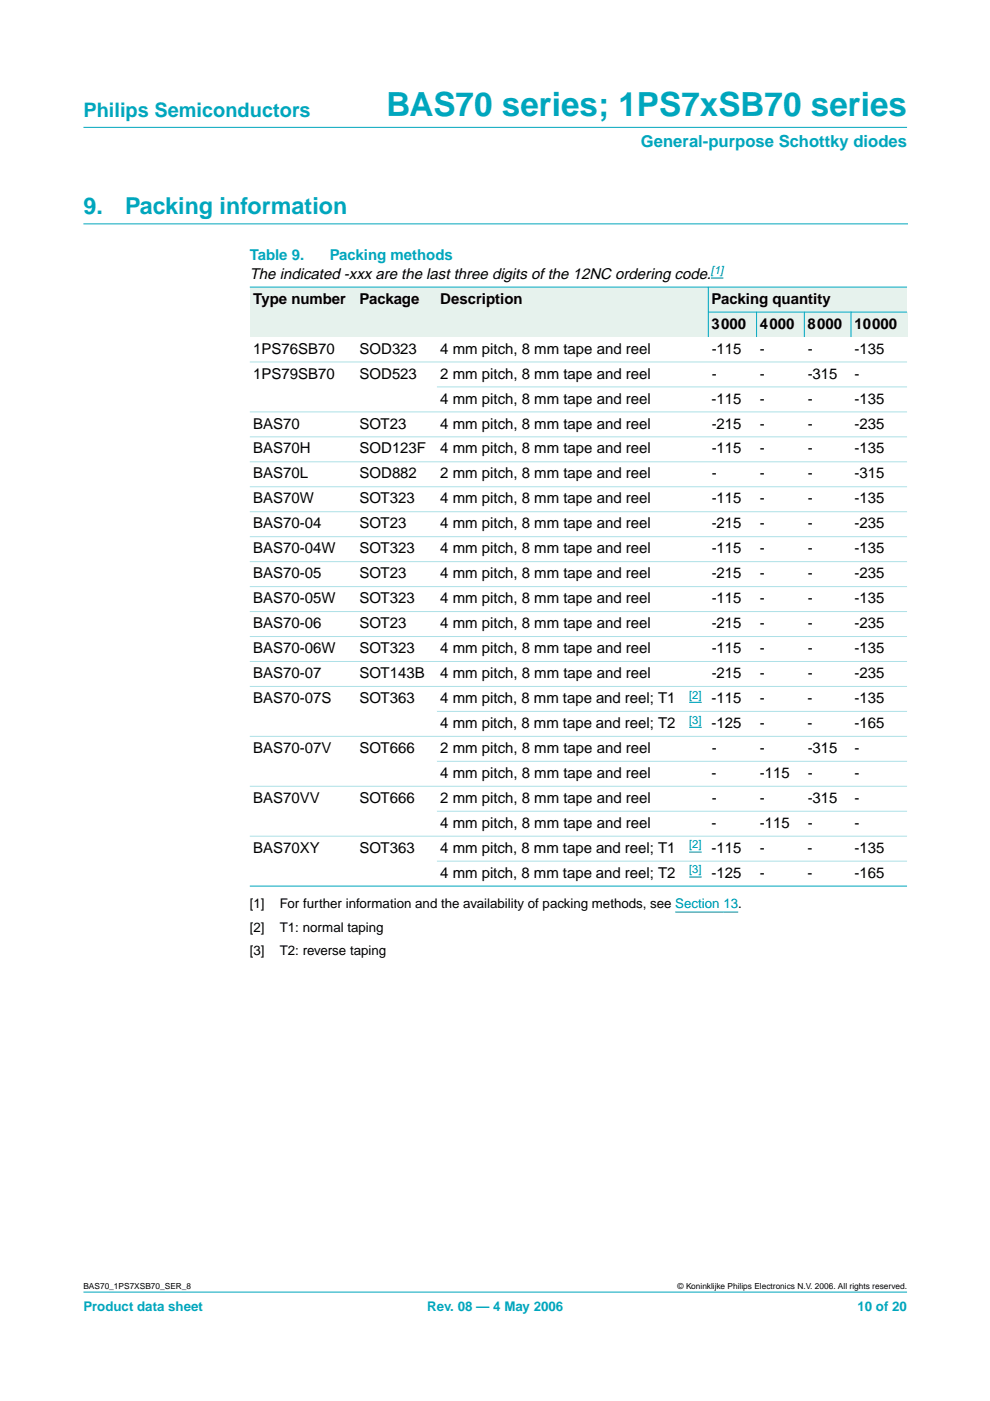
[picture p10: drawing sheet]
<svg xmlns="http://www.w3.org/2000/svg" width="210mm" height="297mm" viewBox="0 0 210 297" stroke-linecap="round" stroke-linejoin="round" font-family="sans-serif">
<defs><g id="words">
<text font-size="7.1" fill="#00a6bd" x="81.9" y="24.7">BAS70 series; 1PS7xSB70 series</text>
<g font-size="4.9" fill="#00a6bd">
<text x="17.7" y="45.5">9.</text>
<text x="26.5" y="45.5">Packing information</text>
</g>
<text font-size="4.2" fill="#00a6bd" x="17.7" y="24.9">Philips Semiconductors</text>
<text font-size="3.5" fill="#00a6bd" x="135.9" y="31.1">General-purpose Schottky diodes</text>
<g font-size="3.2" fill="#00a6bd">
<text x="53" y="55.2">Table 9.</text>
<text x="69.9" y="55.2">Packing methods</text>
</g>
<g font-size="3.2">
<text x="53" y="59.1">The indicated -xxx are the last three digits of the 12NC ordering code.</text>
<text x="53.7" y="64.4">Type number</text>
<text x="76.2" y="64.4">Package</text>
<text x="93.3" y="64.4">Description</text>
<text x="150.9" y="64.4">Packing quantity</text>
<text x="150.9" y="69.7">3000</text>
<text x="161.1" y="69.7">4000</text>
<text x="171.2" y="69.7">8000</text>
<text x="181.1" y="69.7">10000</text>
<text x="53.7" y="75">1PS76SB70</text>
<text x="76.2" y="75">SOD323</text>
<text x="93.3" y="75">4 mm pitch, 8 mm tape and reel</text>
<text x="150.9" y="75">-115</text>
<text x="161.1" y="75">-</text>
<text x="171.2" y="75">-</text>
<text x="181.1" y="75">-135</text>
<text x="53.7" y="80.3">1PS79SB70</text>
<text x="76.2" y="80.3">SOD523</text>
<text x="93.3" y="80.3">2 mm pitch, 8 mm tape and reel</text>
<text x="150.9" y="80.3">-</text>
<text x="161.1" y="80.3">-</text>
<text x="171.2" y="80.3">-315</text>
<text x="181.1" y="80.3">-</text>
<text x="93.3" y="85.6">4 mm pitch, 8 mm tape and reel</text>
<text x="150.9" y="85.6">-115</text>
<text x="161.1" y="85.6">-</text>
<text x="171.2" y="85.6">-</text>
<text x="181.1" y="85.6">-135</text>
<text x="53.7" y="90.9">BAS70</text>
<text x="76.2" y="90.9">SOT23</text>
<text x="93.3" y="90.9">4 mm pitch, 8 mm tape and reel</text>
<text x="150.9" y="90.9">-215</text>
<text x="161.1" y="90.9">-</text>
<text x="171.2" y="90.9">-</text>
<text x="181.1" y="90.9">-235</text>
<text x="53.7" y="96.2">BAS70H</text>
<text x="53.7" y="101.4">BAS70L</text>
<text x="76.2" y="96.2">SOD123F</text>
<text x="76.2" y="101.4">SOD882</text>
<text x="93.3" y="96.2">4 mm pitch, 8 mm tape and reel</text>
<text x="93.3" y="101.4">2 mm pitch, 8 mm tape and reel</text>
<text x="150.9" y="96.2">-115</text>
<text x="150.9" y="101.4">-</text>
<text x="161.1" y="96.2">-</text>
<text x="161.1" y="101.4">-</text>
<text x="171.2" y="96.2">-</text>
<text x="171.2" y="101.4">-</text>
<text x="181.1" y="96.2">-135</text>
<text x="181.1" y="101.4">-315</text>
<text x="53.7" y="106.7">BAS70W</text>
<text x="76.2" y="106.7">SOT323</text>
<text x="93.3" y="106.7">4 mm pitch, 8 mm tape and reel</text>
<text x="150.9" y="106.7">-115</text>
<text x="161.1" y="106.7">-</text>
<text x="171.2" y="106.7">-</text>
<text x="181.1" y="106.7">-135</text>
<text x="53.7" y="112">BAS70-04</text>
<text x="76.2" y="112">SOT23</text>
<text x="93.3" y="112">4 mm pitch, 8 mm tape and reel</text>
<text x="150.9" y="112">-215</text>
<text x="161.1" y="112">-</text>
<text x="171.2" y="112">-</text>
<text x="181.1" y="112">-235</text>
<text x="53.7" y="117.3">BAS70-04W</text>
<text x="76.2" y="117.3">SOT323</text>
<text x="93.3" y="117.3">4 mm pitch, 8 mm tape and reel</text>
<text x="150.9" y="117.3">-115</text>
<text x="161.1" y="117.3">-</text>
<text x="171.2" y="117.3">-</text>
<text x="181.1" y="117.3">-135</text>
<text x="53.7" y="122.6">BAS70-05</text>
<text x="76.2" y="122.6">SOT23</text>
<text x="93.3" y="122.6">4 mm pitch, 8 mm tape and reel</text>
<text x="150.9" y="122.6">-215</text>
<text x="161.1" y="122.6">-</text>
<text x="171.2" y="122.6">-</text>
<text x="181.1" y="122.6">-235</text>
<text x="53.7" y="127.9">BAS70-05W</text>
<text x="76.2" y="127.9">SOT323</text>
<text x="93.3" y="127.9">4 mm pitch, 8 mm tape and reel</text>
<text x="150.9" y="127.9">-115</text>
<text x="161.1" y="127.9">-</text>
<text x="171.2" y="127.9">-</text>
<text x="181.1" y="127.9">-135</text>
<text x="53.7" y="133.2">BAS70-06</text>
<text x="76.2" y="133.2">SOT23</text>
<text x="93.3" y="133.2">4 mm pitch, 8 mm tape and reel</text>
<text x="150.9" y="133.2">-215</text>
<text x="161.1" y="133.2">-</text>
<text x="171.2" y="133.2">-</text>
<text x="181.1" y="133.2">-235</text>
<text x="53.7" y="138.5">BAS70-06W</text>
<text x="53.7" y="143.8">BAS70-07</text>
<text x="76.2" y="138.5">SOT323</text>
<text x="76.2" y="143.8">SOT143B</text>
<text x="93.3" y="138.5">4 mm pitch, 8 mm tape and reel</text>
<text x="93.3" y="143.8">4 mm pitch, 8 mm tape and reel</text>
<text x="150.9" y="138.5">-115</text>
<text x="150.9" y="143.8">-215</text>
<text x="161.1" y="138.5">-</text>
<text x="161.1" y="143.8">-</text>
<text x="171.2" y="138.5">-</text>
<text x="171.2" y="143.8">-</text>
<text x="181.1" y="138.5">-135</text>
<text x="181.1" y="143.8">-235</text>
<text x="53.7" y="149.1">BAS70-07S</text>
<text x="76.2" y="149.1">SOT363</text>
<text x="93.3" y="149.1">4 mm pitch, 8 mm tape and reel; T1</text>
<text x="150.9" y="149.1">-115</text>
<text x="161.1" y="149.1">-</text>
<text x="171.2" y="149.1">-</text>
<text x="181.1" y="149.1">-135</text>
<text x="93.3" y="154.4">4 mm pitch, 8 mm tape and reel; T2</text>
<text x="150.9" y="154.4">-125</text>
<text x="161.1" y="154.4">-</text>
<text x="171.2" y="154.4">-</text>
<text x="181.1" y="154.4">-165</text>
<text x="53.7" y="159.6">BAS70-07V</text>
<text x="76.2" y="159.6">SOT666</text>
<text x="93.3" y="159.6">2 mm pitch, 8 mm tape and reel</text>
<text x="150.9" y="159.6">-</text>
<text x="161.1" y="159.6">-</text>
<text x="171.2" y="159.6">-315</text>
<text x="181.1" y="159.6">-</text>
<text x="93.3" y="164.9">4 mm pitch, 8 mm tape and reel</text>
<text x="150.9" y="164.9">-</text>
<text x="161.1" y="164.9">-115</text>
<text x="171.2" y="164.9">-</text>
<text x="181.1" y="164.9">-</text>
<text x="53.7" y="170.2">BAS70VV</text>
<text x="76.2" y="170.2">SOT666</text>
<text x="93.3" y="170.2">2 mm pitch, 8 mm tape and reel</text>
<text x="150.9" y="170.2">-</text>
<text x="161.1" y="170.2">-</text>
<text x="171.2" y="170.2">-315</text>
<text x="181.1" y="170.2">-</text>
<text x="93.3" y="175.5">4 mm pitch, 8 mm tape and reel</text>
<text x="150.9" y="175.5">-</text>
<text x="161.1" y="175.5">-115</text>
<text x="171.2" y="175.5">-</text>
<text x="181.1" y="175.5">-</text>
<text x="53.7" y="180.8">BAS70XY</text>
<text x="76.2" y="180.8">SOT363</text>
<text x="93.3" y="180.8">4 mm pitch, 8 mm tape and reel; T1</text>
<text x="150.9" y="180.8">-115</text>
<text x="161.1" y="180.8">-</text>
<text x="171.2" y="180.8">-</text>
<text x="181.1" y="180.8">-135</text>
<text x="93.3" y="186.1">4 mm pitch, 8 mm tape and reel; T2</text>
<text x="150.9" y="186.1">-125</text>
<text x="161.1" y="186.1">-</text>
<text x="171.2" y="186.1">-</text>
<text x="181.1" y="186.1">-165</text>
</g>
<g font-size="2.8">
<text x="53" y="197.5">[2]</text>
<text x="53" y="192.6">[1]</text>
<text x="59.3" y="197.5">T1: normal taping</text>
<text x="59.3" y="192.6">For further information and the availability of packing methods, see Section 13.</text>
<text x="53" y="202.5">[3]</text>
<text x="59.3" y="202.5">T2: reverse taping</text>
</g>
<g font-size="2.8" fill="#00a6bd">
<text x="17.7" y="278">Product data sheet</text>
<text x="90.6" y="278">Rev. 08 — 4 May 2006</text>
<text x="181.8" y="278">10 of 20</text>
</g>
<g font-size="2.4" fill="#00f">
<text x="150.7" y="58.2">[1]</text>
<text x="146.1" y="148.1">[2]</text>
<text x="146.1" y="153.4">[3]</text>
<text x="146.1" y="179.9">[2]</text>
<text x="146.1" y="185.2">[3]</text>
</g>
<g font-size="1.8">
<text x="17.7" y="273.4">BAS70_1PS7XSB70_SER_8</text>
<text x="143.7" y="273.4">© Koninklijke Philips Electronics N.V. 2006. All rights reserved.</text>
</g>
</g></defs>
<g fill="#00a6bd" stroke="#00a6bd" stroke-width=".21">
<path d="M17.7 273.9h174.6z"/>
<path d="M17.7 27h174.6z"/>
</g>
<path d="M17.7 47.5h174.7" fill="none" stroke="#00a6bd" stroke-width=".21"/>
<path d="M150.7 58.9h2.7M143.2 193.4h13.3" fill="none" stroke="#00f" stroke-width=".21"/>
<g fill="#e6f2ed">
<path d="M53 60.9h22.5v10.6h-22.5z" fill-rule="evenodd"/>
<path d="M75.5 60.9h17.1v10.6h-17.1z" fill-rule="evenodd"/>
<path d="M92.6 60.9h52v10.6h-52z" fill-rule="evenodd"/>
<path d="M144.6 60.9h5.6v10.6h-5.6z" fill-rule="evenodd"/>
<path d="M150.2 60.9h42.1v5.3h-42.1z" fill-rule="evenodd"/>
<path d="M150.2 66.2h10.2v5.3h-10.2z" fill-rule="evenodd"/>
<path d="M160.4 66.2h10.1v5.3h-10.1z" fill-rule="evenodd"/>
<path d="M170.5 66.2h9.9v5.3h-9.9z" fill-rule="evenodd"/>
<path d="M180.4 66.2h11.9v5.3h-11.9z" fill-rule="evenodd"/>
</g>
<path d="M146.1 148.9h2.7M146.1 154.2h2.7M146.1 180.7h2.7M146.1 185.9h2.7" fill="none" stroke="#00f" stroke-width=".21"/>
<g fill="#00a6bd" stroke="#00a6bd" stroke-width=".21">
<path d="M150.2 60.8v10.7z"/>
<path d="M160.4 66.1v5.4z"/>
<path d="M170.5 66.1v5.4z"/>
<path d="M180.4 66.1v5.4z"/>
<path d="M53 60.9h139.3z"/>
<path d="M150.1 66.2h42.2z"/>
<path d="M53 187.9h139.3z"/>
</g>
<g fill="#ade0e6" stroke="#ade0e6" stroke-width=".21">
<path d="M53 76.7h139.3z"/>
<path d="M92.6 82h99.7z"/>
<path d="M53 87.3h139.3z"/>
<path d="M53 92.6h139.3z"/>
<path d="M53 97.9h139.3z"/>
<path d="M53 103.2h139.3z"/>
<path d="M53 108.5h139.3z"/>
<path d="M53 113.8h139.3z"/>
<path d="M53 119.1h139.3z"/>
<path d="M53 124.4h139.3z"/>
<path d="M53 129.7h139.3z"/>
<path d="M53 135h139.3z"/>
<path d="M53 140.2h139.3z"/>
<path d="M53 145.5h139.3z"/>
<path d="M92.6 150.8h99.7z"/>
<path d="M53 156.1h139.3z"/>
<path d="M92.6 161.4h99.7z"/>
<path d="M53 166.7h139.3z"/>
<path d="M92.6 172h99.7z"/>
<path d="M53 177.3h139.3z"/>
<path d="M92.6 182.6h99.7z"/>
</g>
<use href="#words"/>
</svg>
